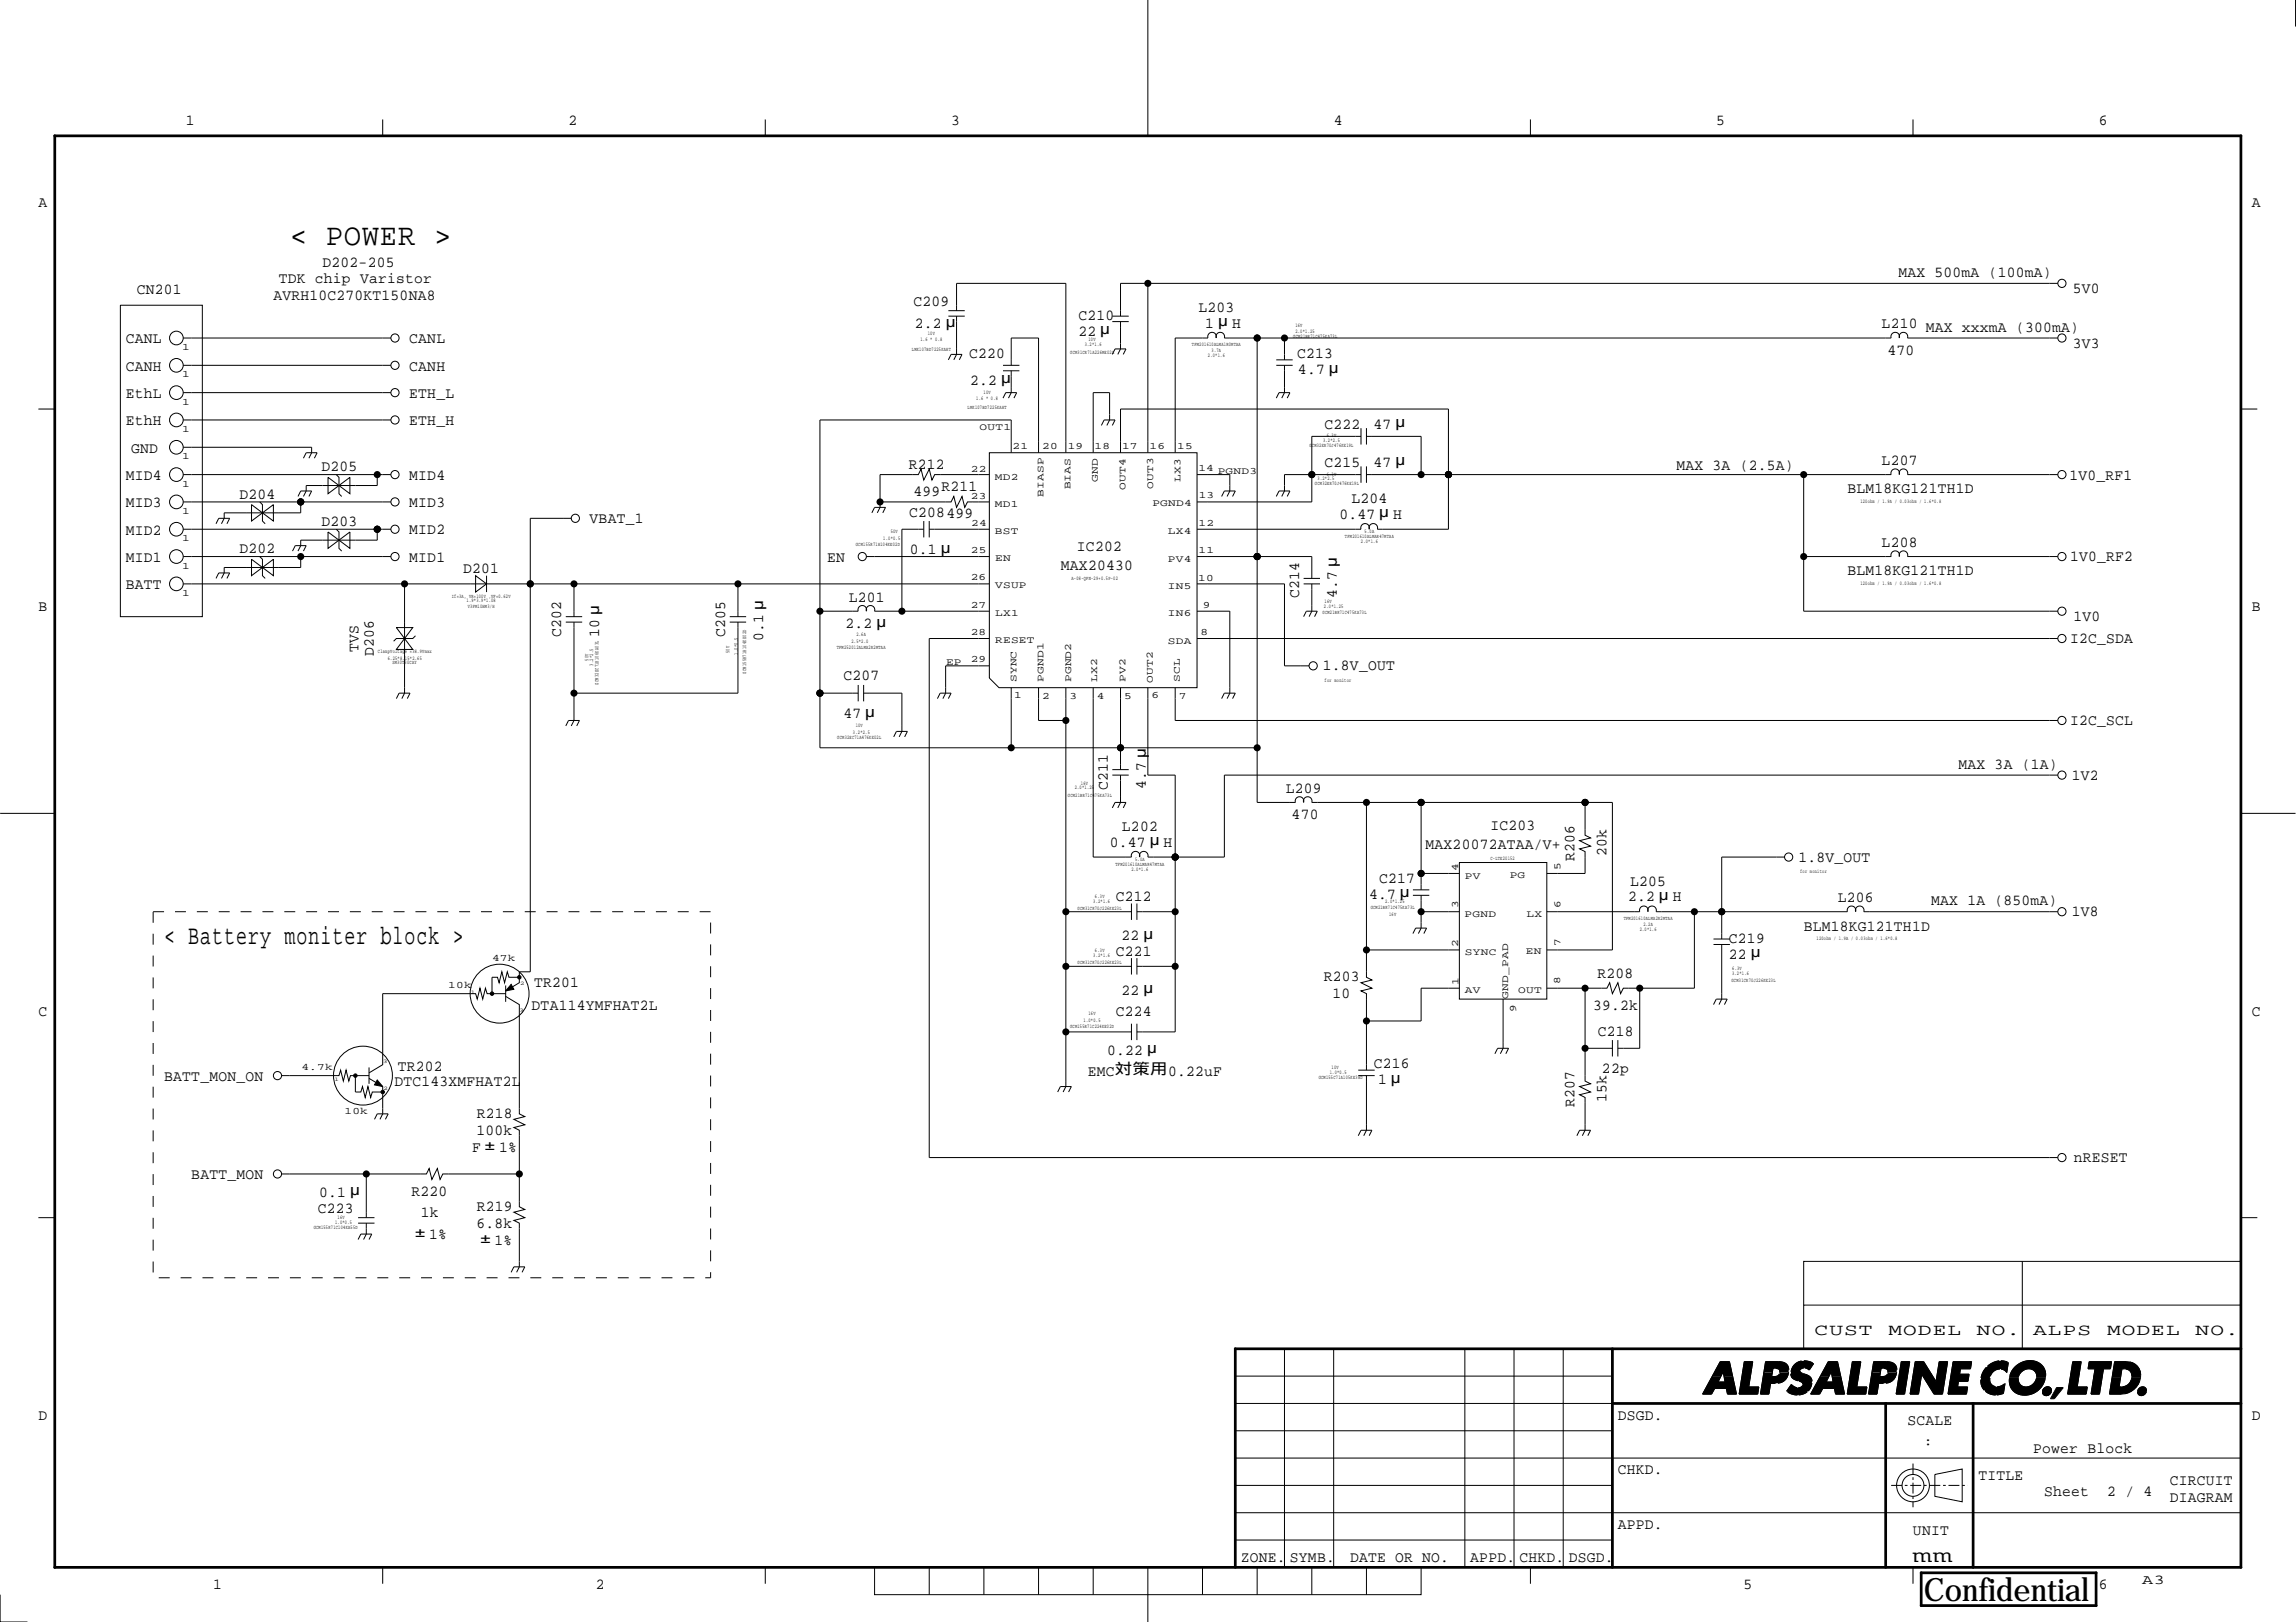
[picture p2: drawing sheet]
<svg xmlns="http://www.w3.org/2000/svg" width="297mm" height="210mm" viewBox="0 0 297 210" stroke-linecap="round" stroke-linejoin="round" font-family="sans-serif">
<defs><g id="words">
<text font-size="4.2" x="248.9" y="207.2">Confidential</text>
<text font-size="4" x="37.5" y="31.7">&lt; POWER &gt;</text>
<text font-size="3.5" x="21.2" y="122.2">&lt; Battery moniter block &gt;</text>
<text font-size="2.8" x="247.5" y="202.1">mm</text>
<g font-size="2.1">
<text x="234.8" y="172.8">CUST</text>
<text x="244.3" y="172.8">MODEL</text>
<text x="255.8" y="172.8">NO.</text>
<text x="263" y="172.8">ALPS</text>
<text x="272.6" y="172.8">MODEL</text>
<text x="284" y="172.8">NO.</text>
</g>
<g font-size="2">
<text x="24.1" y="16.2">1</text>
<text x="73.6" y="16.2">2</text>
<text x="123" y="16.2">3</text>
<text x="172.5" y="16.2">4</text>
<text x="222" y="16.2">5</text>
<text x="271.5" y="16.2">6</text>
<text x="5" y="26.8">A</text>
<text x="291.3" y="26.8">A</text>
<text x="41.7" y="34.5">D202-205</text>
<text x="245.6" y="35.8">MAX 500mA (100mA)</text>
<text x="17.7" y="38.1">CN201</text>
<text x="35.4" y="38.8">AVRH10C270KT150NA8</text>
<text x="36.1" y="36.7">TDK chip Varistor</text>
<text x="118.2" y="39.6">C209</text>
<text x="139.5" y="41.4">C210</text>
<text x="155.1" y="40.4">L203</text>
<text x="268.2" y="38">5V0</text>
<text x="16.3" y="44.4">CANL</text>
<text x="16.3" y="48">CANH</text>
<text x="53" y="47.9">CANH</text>
<text x="53" y="44.4">CANL</text>
<text x="118.4" y="42.5">2.2</text>
<text x="125.4" y="46.3">C220</text>
<text x="139.5" y="43.5">22</text>
<text x="155.9" y="42.4">1</text>
<text x="159.4" y="42.4">H</text>
<text x="167.8" y="46.3">C213</text>
<text x="243.4" y="42.5">L210 MAX xxxmA (300mA)</text>
<text x="244.2" y="45.9">470</text>
<text x="268.2" y="45.1">3V3</text>
<text x="16.3" y="51.5">EthL</text>
<text x="53" y="51.5">ETH_L</text>
<text x="125.5" y="49.8">2.2</text>
<text x="167.9" y="48.4">4.7</text>
<text x="16.3" y="55.1">EthH</text>
<text x="17" y="58.6">GND</text>
<text x="53" y="55">ETH_H</text>
<text x="171.4" y="55.5">C222</text>
<text x="177.7" y="55.5">47</text>
<text x="16.3" y="62.1">MID4</text>
<text x="16.3" y="65.7">MID3</text>
<text x="31" y="64.5">D204</text>
<text x="41.6" y="61">D205</text>
<text x="53" y="65.6">MID3</text>
<text x="53" y="62.1">MID4</text>
<text x="117.6" y="60.7">R212</text>
<text x="118.2" y="64.2">499</text>
<text x="121.8" y="63.6">R211</text>
<text x="171.4" y="60.5">C215</text>
<text x="174.8" y="65.1">L204</text>
<text x="177.7" y="60.4">47</text>
<text x="216.9" y="60.8">MAX 3A (2.5A)</text>
<text x="239" y="63.9">BLM18KG121TH1D</text>
<text x="243.4" y="60.2">L207</text>
<text x="267.7" y="62.1">1V0_RF1</text>
<text x="16.3" y="69.2">MID2</text>
<text x="31" y="71.6">D202</text>
<text x="41.6" y="68.1">D203</text>
<text x="53" y="69.2">MID2</text>
<text x="76.3" y="67.7">VBAT_1</text>
<text x="117.6" y="66.9">C208499</text>
<text x="117.7" y="71.7">0.1</text>
<text x="139.3" y="71.4">IC202</text>
<text x="173.3" y="67.2">0.47</text>
<text x="180.2" y="67.2">H</text>
<text x="243.4" y="70.8">L208</text>
<text x="16.3" y="72.7">MID1</text>
<text x="16.3" y="76.3">BATT</text>
<text x="53" y="72.7">MID1</text>
<text x="59.9" y="74.1">D201</text>
<text x="107" y="72.7">EN</text>
<text x="109.8" y="77.9">L201</text>
<text x="137.3" y="73.7">MAX20430</text>
<text x="168.1" y="77.5" transform="rotate(-90 168.1 77.5)">C214</text>
<text x="173" y="77.3" transform="rotate(-90 173 77.3)">4.7</text>
<text x="239" y="74.5">BLM18KG121TH1D</text>
<text x="267.8" y="72.6">1V0_RF2</text>
<text x="5" y="79.1">B</text>
<text x="72.6" y="82.4" transform="rotate(-90 72.6 82.4)">C202</text>
<text x="77.5" y="82.4" transform="rotate(-90 77.5 82.4)">10</text>
<text x="93.8" y="82.4" transform="rotate(-90 93.8 82.4)">C205</text>
<text x="98.7" y="83" transform="rotate(-90 98.7 83)">0.1</text>
<text x="109.4" y="81.3">2.2</text>
<text x="267.8" y="83.2">I2C_SDA</text>
<text x="268.3" y="80.4">1V0</text>
<text x="291.3" y="79.1">B</text>
<text x="46.4" y="84.3" transform="rotate(-90 46.4 84.3)">TVS</text>
<text x="48.4" y="84.9" transform="rotate(-90 48.4 84.9)">D206</text>
<text x="109.1" y="88.1">C207</text>
<text x="171.2" y="86.8">1.8V_OUT</text>
<text x="109.1" y="93">47</text>
<text x="267.8" y="93.8">I2C_SCL</text>
<text x="253.4" y="99.5">MAX 3A (1A)</text>
<text x="268" y="100.9">1V2</text>
<text x="143.3" y="102.2" transform="rotate(-90 143.3 102.2)">C211</text>
<text x="145.2" y="107.6">L202</text>
<text x="148.2" y="102.1" transform="rotate(-90 148.2 102.1)">4.7</text>
<text x="166.4" y="102.6">L209</text>
<text x="167.1" y="106">470</text>
<text x="192.8" y="107.5">IC203</text>
<text x="143.6" y="109.6">0.47</text>
<text x="150.5" y="109.6">H</text>
<text x="184.4" y="109.8">MAX20072ATAA/V+</text>
<text x="203.7" y="111.4" transform="rotate(-90 203.7 111.4)">R206</text>
<text x="207.8" y="110.8" transform="rotate(-90 207.8 110.8)">20k</text>
<text x="232.7" y="111.5">1.8V_OUT</text>
<text x="144.3" y="116.7">C212</text>
<text x="177.1" y="116.3">4.7</text>
<text x="178.4" y="114.2">C217</text>
<text x="210.6" y="116.7">2.2</text>
<text x="210.9" y="114.6">L205</text>
<text x="216.4" y="116.7">H</text>
<text x="237.8" y="116.7">L206</text>
<text x="249.9" y="117.2">MAX 1A (850mA)</text>
<text x="268" y="118.6">1V8</text>
<text x="144.3" y="123.7">C221</text>
<text x="145.1" y="121.7">22</text>
<text x="223.7" y="124.1">22</text>
<text x="223.7" y="122">C219</text>
<text x="233.4" y="120.4">BLM18KG121TH1D</text>
<text x="5" y="131.4">C</text>
<text x="68.8" y="130.7">DTA114YMFHAT2L</text>
<text x="69.1" y="127.7">TR201</text>
<text x="144.3" y="131.5">C224</text>
<text x="145.1" y="128.7">22</text>
<text x="171.3" y="127">R203</text>
<text x="172.4" y="129.2">10</text>
<text x="206.1" y="130.7">39.2k</text>
<text x="206.7" y="126.5">R208</text>
<text x="291.3" y="131.4">C</text>
<text x="143.2" y="136.5">0.22</text>
<text x="206.7" y="134">C218</text>
<text x="21.3" y="139.9">BATT_MON_ON</text>
<text x="51" y="140.6">DTC143XMFHAT2L</text>
<text x="51.5" y="138.5">TR202</text>
<text x="140.7" y="139.2">EMC対策用0.22uF</text>
<text x="177.7" y="138.3">C216</text>
<text x="178.3" y="140.3">1</text>
<text x="203.7" y="143.3" transform="rotate(-90 203.7 143.3)">R207</text>
<text x="207.3" y="138.9">22p</text>
<text x="207.8" y="142.6" transform="rotate(-90 207.8 142.6)">15k</text>
<text x="61.1" y="149.1">F</text>
<text x="61.6" y="146.9">100k</text>
<text x="61.7" y="144.7">R218</text>
<text x="64.6" y="149.1">1%</text>
<text x="24.8" y="152.6">BATT_MON</text>
<text x="41.3" y="154.9">0.1</text>
<text x="53.2" y="154.8">R220</text>
<text x="268.3" y="150.4">nRESET</text>
<text x="41.1" y="157">C223</text>
<text x="54.4" y="157.5">1k</text>
<text x="55.5" y="160.3">1%</text>
<text x="61.6" y="158.9">6.8k</text>
<text x="61.7" y="156.7">R219</text>
<text x="64" y="161.1">1%</text>
<text x="5" y="183.7">D</text>
<text x="209.3" y="183.7">DSGD.</text>
<text x="246.8" y="184.4">SCALE</text>
<text x="291.3" y="183.7">D</text>
<text x="209.3" y="190.8">CHKD.</text>
<text x="248.9" y="187.3">:</text>
<text x="256" y="191.5">TITLE</text>
<text x="263" y="188">Power Block</text>
<text x="209.3" y="197.9">APPD.</text>
<text x="264.5" y="193.6">Sheet</text>
<text x="272.6" y="193.6">2 / 4</text>
<text x="280.7" y="192.2">CIRCUIT</text>
<text x="280.7" y="194.3">DIAGRAM</text>
<text x="160.5" y="202.1">ZONE.</text>
<text x="166.9" y="202.1">SYMB.</text>
<text x="174.7" y="202.1">DATE OR NO.</text>
<text x="190.2" y="202.1">APPD.</text>
<text x="196.6" y="202.1">CHKD.</text>
<text x="202.9" y="202.1">DSGD.</text>
<text x="247.5" y="198.6">UNIT</text>
<text x="27.6" y="205.7">1</text>
<text x="77.1" y="205.7">2</text>
<text x="225.6" y="205.7">5</text>
<text x="271.5" y="205.7">6</text>
</g>
<text font-size="1.8" x="277.2" y="205">A3</text>
<g font-size="1.3">
<text x="23.6" y="45.3">1</text>
<text x="23.6" y="48.8">1</text>
<text x="23.6" y="52.4">1</text>
<text x="23.6" y="55.9">1</text>
<text x="23.6" y="59.5">1</text>
<text x="126.7" y="55.7">OUT1</text>
<text x="131" y="58.1">21</text>
<text x="134.8" y="58.1">20</text>
<text x="138.1" y="58.1">19</text>
<text x="141.6" y="58.1">18</text>
<text x="145.2" y="58.1">17</text>
<text x="148.7" y="58.2">16</text>
<text x="152.3" y="58.2">15</text>
<text x="23.6" y="63">1</text>
<text x="125.6" y="64.6">23</text>
<text x="125.6" y="61.1">22</text>
<text x="128.7" y="65.6">MD1</text>
<text x="128.7" y="62.1">MD2</text>
<text x="135" y="64.3" transform="rotate(-90 135 64.3)">BIASP</text>
<text x="138.5" y="63.3" transform="rotate(-90 138.5 63.3)">BIAS</text>
<text x="142" y="62.4" transform="rotate(-90 142 62.4)">GND</text>
<text x="145.6" y="63.4" transform="rotate(-90 145.6 63.4)">OUT4</text>
<text x="149.1" y="65.5">PGND4</text>
<text x="149.2" y="63.3" transform="rotate(-90 149.2 63.3)">OUT3</text>
<text x="152.7" y="62.4" transform="rotate(-90 152.7 62.4)">LX3</text>
<text x="155" y="60.9">14</text>
<text x="155.1" y="64.4">13</text>
<text x="157.5" y="61.3">PGND3</text>
<text x="23.6" y="70.1">1</text>
<text x="23.6" y="66.5">1</text>
<text x="125.6" y="71.6">25</text>
<text x="125.7" y="68.1">24</text>
<text x="128.7" y="69.1">BST</text>
<text x="151.1" y="69.1">LX4</text>
<text x="155" y="71.6">11</text>
<text x="155.1" y="68">12</text>
<text x="23.6" y="77.1">1</text>
<text x="23.6" y="73.6">1</text>
<text x="125.6" y="75.1">26</text>
<text x="128.8" y="76.2">VSUP</text>
<text x="128.8" y="72.6">EN</text>
<text x="151.1" y="72.7">PV4</text>
<text x="151.1" y="76.2">IN5</text>
<text x="155" y="75.1">10</text>
<text x="125.6" y="78.6">27</text>
<text x="125.6" y="82.2">28</text>
<text x="128.8" y="79.7">LX1</text>
<text x="128.8" y="83.2">RESET</text>
<text x="151.1" y="79.8">IN6</text>
<text x="151.1" y="83.3">SDA</text>
<text x="155.3" y="82.2">8</text>
<text x="155.6" y="78.7">9</text>
<text x="122.4" y="86.1">EP</text>
<text x="125.6" y="85.7">29</text>
<text x="131.5" y="88.3" transform="rotate(-90 131.5 88.3)">SYNC</text>
<text x="135" y="88.3" transform="rotate(-90 135 88.3)">PGND1</text>
<text x="138.6" y="88.3" transform="rotate(-90 138.6 88.3)">PGND2</text>
<text x="142" y="88.3" transform="rotate(-90 142 88.3)">LX2</text>
<text x="145.6" y="88.3" transform="rotate(-90 145.6 88.3)">PV2</text>
<text x="149.1" y="88.3" transform="rotate(-90 149.1 88.3)">OUT2</text>
<text x="152.6" y="88.3" transform="rotate(-90 152.6 88.3)">SCL</text>
<text x="131.2" y="90.4">1</text>
<text x="134.8" y="90.4">2</text>
<text x="138.4" y="90.4">3</text>
<text x="141.9" y="90.4">4</text>
<text x="145.5" y="90.4">5</text>
<text x="149" y="90.4">6</text>
<text x="152.5" y="90.5">7</text>
<text x="188.6" y="112.7" transform="rotate(-90 188.6 112.7)">4</text>
<text x="189.5" y="113.7">PV</text>
<text x="195.3" y="113.7">PG</text>
<text x="201.9" y="112.6" transform="rotate(-90 201.9 112.6)">5</text>
<text x="188.6" y="117.5" transform="rotate(-90 188.6 117.5)">3</text>
<text x="189.5" y="118.6">PGND</text>
<text x="197.5" y="118.6">LX</text>
<text x="201.9" y="117.5" transform="rotate(-90 201.9 117.5)">6</text>
<text x="63.7" y="124.3">47k</text>
<text x="188.6" y="122.5" transform="rotate(-90 188.6 122.5)">2</text>
<text x="189.5" y="123.6">SYNC</text>
<text x="197.4" y="123.5">EN</text>
<text x="201.9" y="122.5" transform="rotate(-90 201.9 122.5)">7</text>
<text x="58" y="127.9">10k</text>
<text x="188.7" y="127.5" transform="rotate(-90 188.7 127.5)">1</text>
<text x="189.5" y="128.5">AV</text>
<text x="195.1" y="129.3" transform="rotate(-90 195.1 129.3)">GND_PAD</text>
<text x="196.1" y="130.9" transform="rotate(-90 196.1 130.9)">9</text>
<text x="196.4" y="128.6">OUT</text>
<text x="201.9" y="127.3" transform="rotate(-90 201.9 127.3)">8</text>
<text x="39" y="138.5">4.7k</text>
<text x="44.6" y="144.1">10k</text>
</g>
<g font-size=".7">
<text x="118" y="45.5">LMK107BD7225KAHT</text>
<text x="119.1" y="44.2">1.6 * 0.8</text>
<text x="120" y="43.3">10V</text>
<text x="138.5" y="45.8">GCM31CR71A226ME02L</text>
<text x="140.3" y="44.8">3.2*1.6</text>
<text x="140.8" y="44.2">10V</text>
<text x="154.2" y="44.8">TFM201610ALMA1R0MTAA</text>
<text x="156.3" y="46.3">2.0*1.6</text>
<text x="156.7" y="45.5">3.7A</text>
<text x="167.3" y="43.7">GCM21BR71C475KA73L</text>
<text x="167.6" y="42.3">16V</text>
<text x="167.6" y="43">2.0*1.25</text>
<text x="125.2" y="52.9">LMK107BD7225KAHT</text>
<text x="126.3" y="51.8">1.6 * 0.8</text>
<text x="127.3" y="50.9">10V</text>
<text x="169.4" y="57.9">GCM32ER70J476KE19L</text>
<text x="171.2" y="57.2">3.2*2.5</text>
<text x="171.6" y="56.6">6.3V</text>
<text x="170.1" y="62.8">GCM32ER70J476KE19L</text>
<text x="170.5" y="62.1">3.2*2.5</text>
<text x="171.6" y="61.5">6.3V</text>
<text x="240.7" y="65.1">120ohm / 1.9A / 0.03ohm / 1.6*0.8</text>
<text x="110.7" y="70.6">GCM155R71H104KE02D</text>
<text x="114.3" y="69.8">1.0*0.5</text>
<text x="115.2" y="69">50V</text>
<text x="174" y="69.6">TFM201610ALMAR47MTAA</text>
<text x="176.1" y="70.3">2.0*1.6</text>
<text x="176.5" y="69">5.0A</text>
<text x="58.4" y="77.3">If=3A, VR=100V ,VF=0.62V</text>
<text x="60.4" y="77.9">1.9*3.9*1.08</text>
<text x="138.6" y="75">A-08-QFN-29+0.5P-02</text>
<text x="240.7" y="75.7">120ohm / 1.9A / 0.03ohm / 1.6*0.8</text>
<text x="60.5" y="78.7">V3FM10HM3/H</text>
<text x="110.2" y="83.2">2.5*2.0</text>
<text x="110.8" y="82.3">2.6A</text>
<text x="171.1" y="79.4">GCM21BR71C475KA73L</text>
<text x="171.3" y="78.7">2.0*1.25</text>
<text x="171.4" y="78">16V</text>
<text x="48.9" y="84.5">ClampVoltage =38.9Vmax</text>
<text x="50.2" y="85.4">6.25*8.15*2.65</text>
<text x="50.8" y="86">SM30T30CAY</text>
<text x="76.2" y="85.5" transform="rotate(-90 76.2 85.5)">50V</text>
<text x="76.7" y="86.1" transform="rotate(-90 76.7 86.1)">3.2*2.5</text>
<text x="77.4" y="88.6" transform="rotate(-90 77.4 88.6)">GCM32EC71H106KA03L</text>
<text x="94.4" y="84.5" transform="rotate(-90 94.4 84.5)">50V</text>
<text x="95.5" y="84.7" transform="rotate(-90 95.5 84.7)">1.0*0.5</text>
<text x="96.5" y="87.2" transform="rotate(-90 96.5 87.2)">GCM155R71H104KE02D</text>
<text x="108.2" y="84">TFM252012ALMA2R2MTAA</text>
<text x="171.4" y="88.2">for monitor</text>
<text x="108.3" y="95.7">GCM32EC71A476KE02L</text>
<text x="110.4" y="95">3.2*2.5</text>
<text x="110.7" y="94.1">10V</text>
<text x="139.8" y="101.6">16V</text>
<text x="138.2" y="103.1">GCM21BR71C475KA73L</text>
<text x="139" y="102.2">2.0*1.25</text>
<text x="144.3" y="112">TFM201610ALMAR47MTAA</text>
<text x="146.4" y="112.7">2.0*1.6</text>
<text x="146.8" y="111.4">5.0A</text>
<text x="192.8" y="111.3">C-LTE20152</text>
<text x="232.9" y="113">for monitor</text>
<text x="139.4" y="117.7">GCM31CR70J226KE23L</text>
<text x="141.4" y="116.8">3.2*1.6</text>
<text x="141.7" y="116.1">6.3V</text>
<text x="177.3" y="117.7">GCM21BR71C475KA73L</text>
<text x="179.2" y="116.9">2.0*1.25</text>
<text x="179.7" y="118.5">16V</text>
<text x="210.1" y="119.1">TFM201610ALMA2R2MTAA</text>
<text x="212.6" y="119.8">2.2A</text>
<text x="139.4" y="124.8">GCM31CR70J226KE23L</text>
<text x="141.4" y="123.9">3.2*1.6</text>
<text x="141.7" y="123.2">6.3V</text>
<text x="212.1" y="120.5">2.0*1.6</text>
<text x="224.1" y="125.5">6.3V</text>
<text x="235" y="121.7">120ohm / 1.9A / 0.03ohm / 1.6*0.8</text>
<text x="60.9" y="128.6">1</text>
<text x="67.2" y="131">3</text>
<text x="67.3" y="127.4">2</text>
<text x="140.8" y="131.4">16V</text>
<text x="224" y="127.1">GCM31CR70J226KE23L</text>
<text x="224.1" y="126.2">3.2*1.6</text>
<text x="49.6" y="137.5">3</text>
<text x="138.4" y="133">GCM155R71C224KE02D</text>
<text x="140.2" y="132.2">1.0*0.5</text>
<text x="43.3" y="139.9">1</text>
<text x="49.6" y="141.1">2</text>
<text x="170.6" y="139.6">GCM155C71A105KE38D</text>
<text x="172" y="139">1.0*0.5</text>
<text x="172.3" y="138.4">10V</text>
<text x="40.6" y="159">GCM155R71C104KA55D</text>
<text x="43.4" y="158.4">1.0*0.5</text>
<text x="43.7" y="157.8">16V</text>
</g>
</g></defs>
<g fill="#000">
<path d="M7 17.4h.2l.1 .2v185.2l-.2 .2-.2-.2v-185.2zM6.9 17.5l.2-.1h282.8l.2 .2-.2 .2h-282.8l-.2-.1zM289.8 17.4h.2l.1 .2v185.2l-.2 .2-.2-.2v-185.2zM66.1 127.4l.4 .6-1.1 .2zM48.8 139.8l.7 .8-1.1-.2zM159.7 174.5l.1-.1 .2 .1v28.3l-.2 .2-.2-.2zM159.7 174.4h130.2l.2 .1-.2 .2h-130.1l-.2-.2zM208.5 174.4h.2l.1 .1v28.3l-.2 .2-.2-.2v-28.3zM222.5 176.2h1.2l.5 2h-1.1l-.2-.7-.3 .7h-1.1zM228.4 176.2h1.7a1.11 1.11 0 0 1 1.3 1.4h-1.1l-.1-.3-.1-.1-.7-.1-.1 .5h-1.1zM236.5 176.2h1.2l.5 2h-1.2l-.1-.7-.3 .7h-1.1zM242.4 176.2h1.7a1.11 1.11 0 0 1 1.3 1.4h-1.2v-.3l-.1-.1-.7-.1-.1 .5h-1.1z"/>
<path d="M260.8 176.8a2.35 2.35 0 0 1 3.7 .4l.1 .6v.5h-1.1a1.09 1.09 0 0 0-.7-1.1 1.09 1.09 0 0 0-1.3 .3l-.3 .4-.1 .4h-1.1a2.4 2.4 0 0 1 .8-1.5zM273.6 176.2a3.5 3.5 0 0 1 2.7 .4 1.75 1.75 0 0 1 .6 1.7h-1.1a.99 .99 0 0 0-1.3-1.2l-.2 1.2h-1.1zM208.4 181.5l.2-.1h81.3l.2 .2-.2 .2h-81.3l-.2-.1zM221.5 178.2h1.1l-.3 .6h.9l-.1-.6h1.1l.5 2.2h-1.2l-.2-.7h-1.5l-.4 .7h-1.1zM225.7 176.2h1.1l-.6 3.3h1.3l-.1 .9h-2.4zM228.2 177.6h1.1l-.1 .5h.3a.59 .59 0 0 0 .8-.5h1.1a1.54 1.54 0 0 1-1.7 1.4h-.6l-.3 1.4h-1zM232.1 176.7a2.05 2.05 0 0 1 2.5-.3l-.5 .9a.69 .69 0 0 0-1.2 .1 1.03 1.03 0 0 0 .9 .5 1.15 1.15 0 0 1 .3 1.9 2.13 2.13 0 0 1-3 .2l.6-.8a.85 .85 0 0 0 1.5 0l-.1-.4a1.76 1.76 0 0 1-1.4-.8v-.2a1.72 1.72 0 0 1 .4-1.1zM235.5 178.2h1.1l-.4 .6h1l-.2-.6h1.2l.4 2.2h-1.1l-.2-.7h-1.5l-.4 .7h-1.1zM239.6 176.2h1.1l-.5 3.3h1.3l-.1 .9h-2.4zM242.2 177.6h1.1l-.1 .5h.3a.59 .59 0 0 0 .7-.5h1.2a1.53 1.53 0 0 1-1.7 1.4h-.7l-.2 1.4h-1.1zM243.9 181.5h.1l.1 .1v21.2l-.1 .2-.2-.2v-21.2zM246 176.2h1.1l-.7 4.2h-1.1z"/>
<path d="M247.8 176.2h1.1l1.6 2.6 .4-2.6h1.1l-.7 4.2h-1.1l-1.6-2.6-.4 2.6h-1.1zM252.7 176.2h2.4l-.2 .9h-1.3l-.1 .7h1.2l-.1 1h-1.2l-.1 .7h1.3l-.2 .9h-2.4zM255.1 181.5l.2-.1 .1 .2v21.2l-.1 .2-.2-.2zM257 176.9a2.46 2.46 0 0 1 2.8-.6l-.2 1.3a1.25 1.25 0 0 0-1.8-.1 1.25 1.25 0 0 0 0 1.8 1.32 1.32 0 0 0 1.6-.3l-.2 1.3a1.99 1.99 0 0 1-2.5-.5 1.99 1.99 0 0 1 0-2.5zM260 178.3h1.1a1.1 1.1 0 0 0 .8 1.2 1.1 1.1 0 0 0 1.3-.5l.3-.7h1.1a2.59 2.59 0 0 1-4.2 1.6 1.99 1.99 0 0 1-.4-1.6zM264.4 179.7a.56 .56 0 0 1 1 .1 .56 .56 0 0 1-.5 .8 .52 .52 0 0 1-.6-.3 .52 .52 0 0 1 .1-.6zM266.1 179.6h.8l-1.1 1.4h-.5zM268.2 176.2h1l-.5 3.3h1.3l-.1 .9h-2.4zM270.3 176.2h2.9l-.2 .9h-.9l-.5 3.3h-1.1l.5-3.3h-.9zM273.2 178.3h1.1l-.2 1.2a1.4 1.4 0 0 0 1.7-1.2h1.1a2.57 2.57 0 0 1-2.4 2.1h-1.6zM276.7 179.7a.56 .56 0 0 1 1 .1 .56 .56 0 0 1-.5 .8 .52 .52 0 0 1-.6-.3 .52 .52 0 0 1 .1-.6zM6.9 202.7h.2h282.8l.2 .1-.2 .2h-282.8l-.2-.1z"/>
<path d="M248.4 203.5l.2-.1 .1 .1v4.3l-.2 .2-.1-.2zM248.4 203.5l.1-.1h22.7l.2 .1-.2 .2h-22.7l-.1-.1zM248.4 207.7l.1-.1h22.7l.2 .2-.2 .2h-22.7l-.1-.1zM271.1 203.4h.2l.1 .1v4.3l-.2 .2-.2-.2v-4.3z"/>
<circle cx="148.5" cy="36.7" r=".46"/>
<circle cx="162.6" cy="43.7" r=".46"/>
<circle cx="166.2" cy="43.7" r=".46"/>
<circle cx="38.9" cy="65" r=".46"/>
<circle cx="38.9" cy="72" r=".46"/>
<circle cx="48.8" cy="68.5" r=".46"/>
<circle cx="48.8" cy="61.4" r=".46"/>
<circle cx="52.3" cy="75.6" r=".46"/>
<circle cx="68.6" cy="75.6" r=".46"/>
<circle cx="74.3" cy="75.6" r=".46"/>
<circle cx="95.5" cy="75.6" r=".46"/>
<circle cx="106.1" cy="79.1" r=".46"/>
<circle cx="113.9" cy="65" r=".46"/>
<circle cx="116.7" cy="79.1" r=".46"/>
<circle cx="162.6" cy="72" r=".46"/>
<circle cx="169.7" cy="61.4" r=".46"/>
<circle cx="183.9" cy="61.4" r=".46"/>
<circle cx="187.4" cy="61.4" r=".46"/>
<circle cx="233.3" cy="61.4" r=".46"/>
<circle cx="233.3" cy="72" r=".46"/>
<circle cx="74.3" cy="89.7" r=".46"/>
<circle cx="106.1" cy="89.7" r=".46"/>
<circle cx="130.8" cy="96.8" r=".46"/>
<circle cx="137.9" cy="93.2" r=".46"/>
<circle cx="145" cy="96.8" r=".46"/>
<circle cx="162.6" cy="96.8" r=".46"/>
<circle cx="137.9" cy="118" r=".46"/>
<circle cx="152" cy="118" r=".46"/>
<circle cx="152" cy="110.9" r=".46"/>
<circle cx="176.8" cy="103.8" r=".46"/>
<circle cx="183.9" cy="118" r=".46"/>
<circle cx="183.9" cy="103.8" r=".46"/>
<circle cx="183.9" cy="113" r=".46"/>
<circle cx="205.1" cy="103.8" r=".46"/>
<circle cx="219.2" cy="118" r=".46"/>
<circle cx="222.7" cy="118" r=".46"/>
<circle cx="46" cy="139.2" r=".22"/>
<circle cx="63.7" cy="128.6" r=".22"/>
<circle cx="67.2" cy="126.5" r=".22"/>
<circle cx="137.9" cy="125.1" r=".46"/>
<circle cx="137.9" cy="133.5" r=".46"/>
<circle cx="152" cy="125.1" r=".46"/>
<circle cx="176.8" cy="122.9" r=".46"/>
<circle cx="176.8" cy="132.1" r=".46"/>
<circle cx="205.1" cy="135.7" r=".46"/>
<circle cx="205.1" cy="127.9" r=".46"/>
<circle cx="212.1" cy="127.9" r=".46"/>
<circle cx="47.4" cy="151.9" r=".46"/>
<circle cx="49.5" cy="141.3" r=".22"/>
<circle cx="67.2" cy="151.9" r=".46"/>
</g>
<g fill="none" stroke="#000" stroke-width=".13">
<path d="M148.5 -.1v17.7M297 0v3.4M49.5 15.5v2.1M99 15.5v2.1M198 15.5v2.1M247.5 15.5v2.1M15.6 39.5h10.6v40.3h-10.6zM148.5 36.7v21.9M266.2 36.7h-121.2v4.2M5 52.9h2.1M23.7 50.8h26.9M23.7 43.7h26.9"/>
<path d="M23.7 54.3h26.9M23.7 47.3h26.9M23.7 57.9h16.6v.7l-.3 .7M39.3 59.3l.3-.7h1.4l-.3 .7M122.7 46.6l.3-.7h1.5l-.4 .7M122.7 40.9h2.1M122.7 40.2h2.1M123.8 40.2v-3.5h14.1v21.9M123.8 40.9v5l-.4 .7M128 58.6h26.9v30.4h-25.7l-1.2-1.3zM129.8 51.5l.3-.7h1.4l-.3 .7M129.8 47.3h2.1"/>
<path d="M129.8 48h2.1M130.8 47.3v-3.6h3.6v14.9M130.8 48v2.8l-.3 .7M130.8 58.6v-4.3h-24.7v42.5h56.5M142.5 55.1l.3-.8h1.5l-.4 .8M143.2 55.1l.4-.8v-3.5h-2.2v7.8M143.9 40.9h2.1M143.9 41.6h2.1M143.9 45.9l.4-.7h1.4l-.4 .7M145 58.6v-5.7h42.4v15.6h-9.2a.56 .56 0 0 0-.5-.7 .56 .56 0 0 0-.6 .7 .56 .56 0 0 0-.5-.7 .56 .56 0 0 0-.5 .7h-21.2M145 41.6v3.6l-.4 .7M162.6 43.7v60.1h5a.56 .56 0 0 1 .5-.7 .56 .56 0 0 1 .6 .7 .56 .56 0 0 1 .5-.7 .56 .56 0 0 1 .5 .7h38.9v19.1h-8.5"/>
<path d="M165.1 51.5l.4-.7h1.4l-.4 .7M165.1 46.6h2.1M165.1 47.3h2.1M166.2 43.7v2.9M166.2 47.3v3.5l-.4 .7M176.1 56.5h-6.4v8.5h-14.8M176.1 55.4v2.1M176.8 55.4v2.1M176.8 56.5h7.1v4.9M266.2 43.7h-19.4a.56 .56 0 0 0-.5-.7 .56 .56 0 0 0-.6 .7 .56 .56 0 0 0-.5-.7 .56 .56 0 0 0-.5 .7h-86.3a.56 .56 0 0 0-.5-.7 .56 .56 0 0 0-.6 .7 .56 .56 0 0 0-.5-.7 .56 .56 0 0 0-.5 .7h-4.3v14.9M289.9 52.9h2.1M23.7 75.6h104.3"/>
<path d="M23.7 68.5h26.9M23.7 72h26.9M23.7 61.4h26.9M23.7 65h26.9M27.9 67.8l.4-.7h1.4l-.3 .7M27.9 74.9l.4-.8h1.4l-.3 .8M32.5 65.3l1.5 1.1-1.5 1zM32.5 72.4l1.5 1-1.5 1.1zM33.6 65l.4 .3v2.1l.3 .4M33.6 72l.4 .4v2.1l.3 .4M34 66.4l1.4-1.1v2.1zM34 73.4l1.4-1v2.1z"/>
<path d="M37.8 71.3l.4-.7h1.4l-.3 .7M38.6 64.2l.3-.7h1.4l-.3 .7M38.9 65v1.4h-9.9v.7l-.3 .7M38.9 72v1.4h-9.9v.7l-.3 .8M42.4 68.8l1.5 1.1-1.5 1.1zM42.4 61.8l1.5 1-1.5 1.1zM43.5 68.5l.4 .3v2.2l.3 .3M43.5 61.4l.4 .4v2.1l.3 .3M43.9 69.9l1.4-1.1v2.2zM43.9 62.8l1.4-1v2.1zM48.8 68.5v1.4h-9.9v.7l-.3 .7M48.8 61.4v1.4h-9.2v.7l-.3 .7"/>
<path d="M52.3 75.6v14.1l-.3 .7M61.5 74.5l1.4 1.1-1.4 1zM62.9 74.5v2.1M73.2 79.8h2.1M73.9 67.1h-5.3v58.7h-1.4v1.4l-1.8 1M74.3 75.6v4.2M94.4 79.8h2.1M95.5 75.6v4.2M106.1 79.1h4.9a.56 .56 0 0 1 .6-.7 .56 .56 0 0 1 .5 .7M112.1 79.1a.56 .56 0 0 1 .5-.7 .56 .56 0 0 1 .5 .7M112.1 72h15.9M112.8 66.4l.3-.7h1.5l-.4 .7"/>
<path d="M113.1 79.1h14.9M113.9 65h9.1l.4-.8 .4 1.5 .7-1.5 .3 1.5 .4-.7h2.8M119.5 67.4v2.1M119.5 68.5h-2.8v10.6M120.2 67.4v2.1M120.2 68.5h7.8M128 61.4h-7.1l-.3 .7-.4-1.4-.7 1.4-.3-1.4-.4 .7h-4.9v4.3l-.4 .7M154.9 72h14.8v2.9M154.9 75.6h11.3v10.6h3.2M154.9 79.1h4.2v10.6l-.3 .7M154.9 61.4h4.2v2.1l-.3 .7M158 64.2l.4-.7h1.4l-.3 .7"/>
<path d="M165.1 64.2l.4-.7h1.4l-.4 .7M168.7 74.9h2.1M168.7 75.6h2.1M168.7 79.8l.3-.7h1.4l-.3 .7M169.7 75.6v3.5l-.3 .7M176.1 61.4h-9.9v2.1l-.4 .7M176.1 60.4v2.1M176.8 61.4h67.9a.56 .56 0 0 1 .5-.7 .56 .56 0 0 1 .5 .7 .56 .56 0 0 1 .6-.7 .56 .56 0 0 1 .5 .7h19.4M176.8 60.4v2.1M233.3 72h11.4a.56 .56 0 0 1 .5-.7 .56 .56 0 0 1 .5 .7 .56 .56 0 0 1 .6-.7 .56 .56 0 0 1 .5 .7h19.4M233.3 61.4v17.7h32.9M51.3 81.2h2.1l-1.1 1.4z"/>
<path d="M51.3 90.4l.3-.7h1.4l-.3 .7M52.3 82.6l1.1 1.4h-2.1zM53.8 82.3l-.4 .3h-2.1l-.4 .4M73.2 80.5h2.1M73.2 93.9l.4-.7h1.4l-.4 .7M74.3 80.5v12.7l-.4 .7M94.4 80.5h2.1M95.5 80.5v9.2h-21.2M106.1 89.7h4.9M111 88.6v2.2M111.7 89.7h5v5l-.4 .7M111.7 88.6v2.2"/>
<path d="M115.6 95.4l.4-.7h1.4l-.4 .7M121.3 90.4l.3-.7h1.4l-.3 .7M128 82.6h-7.8v67.2h146M128 86.2h-5.7v3.5l-.3 .7M130.8 89v7.8M134.4 89v4.2h3.5M137.9 89v51.6l-.4 .7M141.4 89v21.9h5a.56 .56 0 0 1 .5-.7 .56 .56 0 0 1 .5 .7 .56 .56 0 0 1 .6-.7 .56 .56 0 0 1 .5 .7h9.9v-10.6h107.8M143.9 99.6h2.1M145 89v10.6M148.5 89v11.3h3.5v33.2h-4.9M152 89v4.2h114.2"/>
<path d="M154.9 82.6h111.3M158 90.4l.4-.7h1.4l-.3 .7M0 105.3h7.1M19.8 118h1.4M19.8 118v1.4M22.6 118h1.5M25.5 118h1.4M28.3 118h1.4M31.1 118h1.4M34 118h1.4M36.8 118h1.4M39.6 118h1.4"/>
<path d="M42.4 118h1.5M45.3 118h1.4M48.1 118h1.4M50.9 118h1.4M53.7 118h1.5M56.6 118h1.4M59.4 118h1.4M62.2 118h1.4M65.1 118h1.4M67.9 118h1.4M70.7 118h1.4M73.5 118h1.5"/>
<path d="M76.4 118h1.4M79.2 118h1.4M82 118h1.4M84.9 118h1.4M87.7 118h1.4M90.5 118h1.4M91.9 119.4v1.4M137.9 118h8.5M143.9 100.3h2.1M143.9 104.5l.4-.7h1.4l-.4 .7M145 100.3v3.5l-.4 .7M146.4 116.9v2.1"/>
<path d="M147.1 118h4.9M147.1 116.9v2.1M176.8 103.8v22.7l.7 .3-1.4 .4 1.4 .7-1.4 .3 .7 .4v9.9M182.8 115.2h2.1M182.8 115.9h2.1M183.9 118h4.9M183.9 113h4.9M183.9 103.8v11.4M183.9 115.9v4.2l-.4 .7M188.8 111.6h11.3v17.7h-11.3zM200.1 118h12a.56 .56 0 0 1 .6-.8 .56 .56 0 0 1 .5 .8 .56 .56 0 0 1 .5-.8 .56 .56 0 0 1 .6 .8h24.7a.56 .56 0 0 1 .5-.8 .56 .56 0 0 1 .6 .8 .56 .56 0 0 1 .5-.8 .56 .56 0 0 1 .5 .8h25.1M205.1 103.8v4.3l.7 .3-1.4 .4 1.4 .7-1.4 .4 .7 .3v2.8h-5"/>
<path d="M219.2 118v9.9h-9.2l-.3 .7-.4-1.4-.7 1.4-.4-1.4-.3 .7h-7.8M230.9 110.9h-8.2v10.6M289.9 105.3h7.1M19.8 120.8v1.4M19.8 123.7v1.4M19.8 126.5v1.4M19.8 129.3v1.4M19.8 132.1v1.5M19.8 135v1.4M19.8 137.8v1.4M36.4 139.2h7.5l.2-.7 .3 1.4 .4-1.4 .3 1.4 .2-.7h2.4M46 139.2v2.1h.7l.2-.7 .3 1.4 .4-1.4 .4 1.4 .2-.7h1.3"/>
<path d="M47.7 139.5l1.8 1.1v3.5l-.3 .8M47.7 138.1v2.2M48.8 139.8l.7 .8-1.1-.2zM65.4 128.6h-2.4l-.2-.7-.4 1.4-.3-1.4-.4 1.4-.2-.7h-12v9.2l-1.8 1M65.4 128.9l1.8 1.1v14.1l.7 .4-1.4 .4 1.4 .7-1.4 .3 .7 .4v9.9l.7 .3-1.4 .4 1.4 .7-1.4 .3 .7 .4v5.6l-.4 .7M65.4 127.5v2.2M66.1 127.4l.4 .6-1.1 .2zM67.2 126.5h-1.4l-.2-.7-.3 1.4-.4-1.4-.3 1.4-.2-.7h-.7v2.1M91.9 122.2v1.4M91.9 125v1.5M91.9 127.9v1.4M91.9 130.7v1.4"/>
<path d="M91.9 133.5v1.4M91.9 136.4v1.4M91.9 139.2v1.4M137.9 125.1h8.5M137.9 133.5h8.5M146.4 124v2.1M146.4 132.5v2.1M147.1 124v2.1M147.1 132.5v2.1M147.1 125.1h4.9M175.7 138.5h2.1M175.7 139.2h2.1"/>
<path d="M176.8 139.2v7.1l-.4 .7M176.8 122.9h12M182.8 120.8l.3-.7h1.5l-.4 .7M188.8 127.9h-4.9v4.2h-7.1M193.4 136.4l.4-.7h1.4l-.4 .7M194.5 129.3v6.4l-.4 .7M205.1 127.9v12l.7 .4-1.4 .3 1.4 .7-1.4 .4 .7 .3v4.3l-.4 .7M205.1 135.7h3.5M208.6 134.6v2.1M209.3 134.6v2.1M212.1 127.9v7.8h-2.8M221.7 121.5h2.1"/>
<path d="M221.7 122.2h2.1M221.7 130l.3-.7h1.4l-.3 .7M222.7 122.2v7.1l-.3 .7M5 157.6h2.1M19.8 140.6v1.4M19.8 143.5v1.4M19.8 146.3v1.4M19.8 149.1v1.4M19.8 151.9v1.5M19.8 154.8v1.4M19.8 157.6v1.4M36.4 151.9h18.8l.3-.7 .4 1.4 .7-1.4 .3 1.4 .4-.7h9.9"/>
<path d="M46.3 157.6h2.1M46.3 158.3h2.1M47.4 151.9v5.7M47.4 158.3v1.4l-.4 .7M48.4 144.9l.4-.8h1.4l-.3 .8M91.9 142v1.4M91.9 144.8v1.5M91.9 147.7v1.4M91.9 150.5v1.4M91.9 153.3v1.4M91.9 156.2v1.4M91.9 159v1.4"/>
<path d="M136.8 141.3l.4-.7h1.4l-.4 .7M175.7 147l.4-.7h1.4l-.4 .7M204 147l.4-.7h1.4l-.4 .7M289.9 157.6h2.1M19.8 160.4v1.4M19.8 163.3v1.4M20.5 165.4h1.5M23.4 165.4h1.4M26.2 165.4h1.4M29 165.4h1.4M31.9 165.4h1.4M34.7 165.4h1.4"/>
<path d="M37.5 165.4h1.4M40.3 165.4h1.4M43.2 165.4h1.4M46 165.4h1.4M46.3 160.4l.4-.7h1.4l-.4 .7M48.8 165.4h1.4M51.6 165.4h1.5M54.5 165.4h1.4M57.3 165.4h1.4M60.1 165.4h1.4M63 165.4h1.4M65.8 165.4h1.4"/>
<path d="M66.1 164.6l.4-.7h1.4l-.4 .7M68.6 165.4h1.4M71.4 165.4h1.5M74.3 165.4h1.4M77.1 165.4h1.4M79.9 165.4h1.4M82.8 165.4h1.4M85.6 165.4h1.4M88.4 165.4h1.4M91.9 161.8v1.4M91.9 164.6v.8h-.7M159.8 178.1h48.8"/>
<path d="M166.2 174.5v28.3M172.5 174.5v28.3M189.5 174.5v28.3M195.9 174.5v28.3M202.2 174.5v28.3M222.5 176.2h1.2l1 4.2h-1.2l-.2-.7h-1.5l-.4 .7h-1.1zM222.9 177.5l.3 1.3h-.9zM222.9 177.5h.1M225.7 176.2h1.1l-.6 3.3h1.3l-.1 .9h-2.4zM229.6 177.1h-.2l-.2 1a.9 .9 0 0 0 1-.3M229.7 177.1l.5 .1 .1 .4M231.4 177.6a1.5 1.5 0 0 1-1.4 1.4"/>
<path d="M231.4 177.3a1.09 1.09 0 0 0-1.3-1.1h-1.7l-.6 4.2h1l.3-1.4h.6M231.7 177.8a.95 .95 0 0 0 1 .9M232.5 179.6l-.4-.1-.4-.3-.6 .8M232.7 178.7l.4 .2 .1 .3M232.9 177.4v.2l.3 .1M233.1 176.1a1.64 1.64 0 0 0-1.4 1.4M233.2 179.3l-.2 .2-.4 .1M233.3 177.8a1.17 1.17 0 0 1 1.1 1M233.4 176.1l1.1 .3M233.4 177l-.3 .1-.2 .2M234.4 179l-.2 .6-.3 .4M234.6 176.4l-.5 .9-.6-.3"/>
<path d="M236.5 176.2h1.2l.9 4.2h-1.1l-.2-.7h-1.5l-.4 .7h-1.1zM236.9 177.5h.1M236.9 177.5l.3 1.3h-1zM239.6 176.2h1.1l-.5 3.3h1.3l-.1 .9h-2.4zM243.5 177.1h-.1l-.2 1a.9 .9 0 0 0 1-.3M243.7 177.1l.5 .1v.4M245.4 177.6a1.5 1.5 0 0 1-1.4 1.4M245.4 177.3a1.09 1.09 0 0 0-1.3-1.1h-1.7l-.7 4.2h1.1l.2-1.4h.7M246 176.2h1.1l-.7 4.2h-1.1zM248.6 177.8l-.4 2.6h-1.1l.7-4.2h1.1l1.6 2.6M248.6 177.8h.1M248.6 177.8l1.6 2.6h1.1l.7-4.2h-1.1l-.4 2.6"/>
<path d="M250.5 178.8h.1M252.7 176.2h2.4l-.2 .9h-1.3l-.1 .7h1.2l-.1 1h-1.2l-.1 .7h1.3l-.2 .9h-2.4zM256.3 178.5l.1 .9 .3 .5M257 176.9l-.4 .6-.3 .8M257.4 178.3l.1 .7 .3 .3 .3 .1M258.6 176.1l-.9 .3-.5 .4M258.7 177.2l-.6 .2-.4 .3-.2 .4M258.9 176.1l.8 .2M259.3 179.1l-.5 .3-.4 .1M259.4 179l-.2 1.3-.9 .2M259.8 176.3l-.2 1.3-.2-.3-.5-.1M260 178a2.57 2.57 0 0 1 4.3-1.2 2.48 2.48 0 0 1-1.4 3.6 2.03 2.03 0 0 1-2.9-1.4v-.5"/>
<path d="M261.1 178.1a1.22 1.22 0 0 1 1.1-1 1.22 1.22 0 0 1 1.3 .8 1.33 1.33 0 0 1-.7 1.4 1.33 1.33 0 0 1-1.5-.2l-.2-.4v-.3M261.6 163.2v11.3M263.5 178.1a1.14 1.14 0 0 0-.9-1 1.14 1.14 0 0 0-1.3 .6 1.1 1.1 0 0 0 .2 1.6 1.1 1.1 0 0 0 1.6-.3l.4-.6M264.3 180a.56 .56 0 0 1 .7-.5 .56 .56 0 0 1 .3 .8 .55 .55 0 0 1-.6 .3 .55 .55 0 0 1-.5-.5M264.6 178a2.04 2.04 0 0 0-3.1-1.7 2.36 2.36 0 0 0-1 3.7 2.61 2.61 0 0 0 4.1-1.5M265.4 180a.56 .56 0 0 0-.9-.3 .56 .56 0 0 0 .2 .9l.5-.2 .2-.3M266.1 179.6h.8l-1.1 1.4h-.5zM268.2 176.2h1l-.5 3.3h1.3l-.1 .9h-2.4zM270.3 176.2h2.9l-.2 .9h-.9l-.5 3.3h-1.1l.5-3.3h-.9zM275 177.2a1.08 1.08 0 0 1 .8 .8 1.08 1.08 0 0 1-.3 1l-.4 .3-.5 .2M275.5 176.3a1.9 1.9 0 0 1 .9 3.2 2.62 2.62 0 0 1-1.5 .9M275.8 178a.99 .99 0 0 0-1.3-.9l-.4 2.4a1.41 1.41 0 0 0 1.6-.9"/>
<path d="M276.6 180a.56 .56 0 0 1 .7-.5 .56 .56 0 0 1 .3 .8 .55 .55 0 0 1-.6 .3 .55 .55 0 0 1-.5-.5M276.9 177.9a1.74 1.74 0 0 0-1.8-1.7h-1.5l-.7 4.2a3.8 3.8 0 0 0 3.2-.6l.5-.7 .2-.4M277.7 180a.56 .56 0 0 0-.9-.3 .56 .56 0 0 0 .2 .9l.5-.2 .2-.3M289.9 163.2h-56.6v5.7M289.9 168.9h-56.6v5.6M159.8 192.2h48.8M159.8 195.8h130.1M159.8 188.7h130.1M159.8 181.6h48.8M159.8 199.3h48.8M159.8 185.2h48.8M231.3 180.2l.7 .2 .5 .1"/>
<path d="M233.8 180.1l-.5 .3-.6 .1M244.7 192.2h1.4M246.4 192.2h.4M247.1 192.2h1.4M247.5 189.4v1.4M247.5 191.2v.3M247.5 191.9v1.4M247.5 193.6v.4M247.5 194.3v.8M248.9 192.2h.4M249.6 192.2h1.4M250.3 190.8l3.6-.7v4.2l-3.6-.7z"/>
<path d="M251.4 192.2h.3M252.1 192.2h1.4M253.8 192.2h.4M254.6 192.2h.1M256.9 180l.7 .4 .6 .1M0 206.4v3.5h3.6M49.5 202.8v2.2M99 202.8v2.2M113.1 202.8v3.6h70.8v-3.6M120.2 202.8v3.6M127.3 202.8v3.6M134.4 202.8v3.6"/>
<path d="M141.4 202.8v3.6M148.5 202.8v7.1M155.6 202.8v3.6M162.6 202.8v3.6M169.7 202.8v3.6M176.8 202.8v3.6M198 202.8v2.2M247.5 202.8v2.2"/>
<circle cx="266.8" cy="36.7" r=".53"/>
<circle cx="22.8" cy="54.3" r=".88"/>
<circle cx="22.8" cy="43.7" r=".88"/>
<circle cx="22.8" cy="57.9" r=".88"/>
<circle cx="22.8" cy="50.8" r=".88"/>
<circle cx="22.8" cy="47.3" r=".88"/>
<circle cx="51.1" cy="50.8" r=".53"/>
<circle cx="51.1" cy="43.7" r=".53"/>
<circle cx="51.1" cy="47.3" r=".53"/>
<circle cx="51.1" cy="54.3" r=".53"/>
<circle cx="266.8" cy="43.7" r=".53"/>
<circle cx="22.8" cy="72" r=".88"/>
<circle cx="22.8" cy="61.4" r=".88"/>
<circle cx="22.8" cy="75.6" r=".88"/>
<circle cx="22.8" cy="68.5" r=".88"/>
<circle cx="22.8" cy="65" r=".88"/>
<circle cx="51.1" cy="65" r=".53"/>
<circle cx="51.1" cy="72" r=".53"/>
<circle cx="51.1" cy="61.4" r=".53"/>
<circle cx="51.1" cy="68.5" r=".53"/>
<circle cx="74.4" cy="67.1" r=".53"/>
<circle cx="111.6" cy="72" r=".53"/>
<circle cx="266.8" cy="79.1" r=".53"/>
<circle cx="266.8" cy="72" r=".53"/>
<circle cx="266.8" cy="61.4" r=".53"/>
<circle cx="169.9" cy="86.2" r=".53"/>
<circle cx="266.8" cy="93.2" r=".53"/>
<circle cx="266.8" cy="82.6" r=".53"/>
<circle cx="231.4" cy="110.9" r=".53"/>
<circle cx="266.8" cy="100.3" r=".53"/>
<circle cx="266.8" cy="118" r=".53"/>
<circle cx="35.9" cy="139.2" r=".53"/>
<circle cx="46" cy="139.2" r=".22"/>
<circle cx="47" cy="139.2" r="3.8"/>
<circle cx="63.7" cy="128.6" r=".22"/>
<circle cx="64.6" cy="128.6" r="3.8"/>
<circle cx="67.2" cy="126.5" r=".22"/>
<circle cx="35.9" cy="151.9" r=".53"/>
<circle cx="49.5" cy="141.3" r=".22"/>
<circle cx="266.8" cy="149.8" r=".53"/>
<circle cx="247.5" cy="192.2" r="2.12"/>
<circle cx="247.5" cy="192.2" r="1.41"/>
</g>
<use href="#words"/>
</svg>
